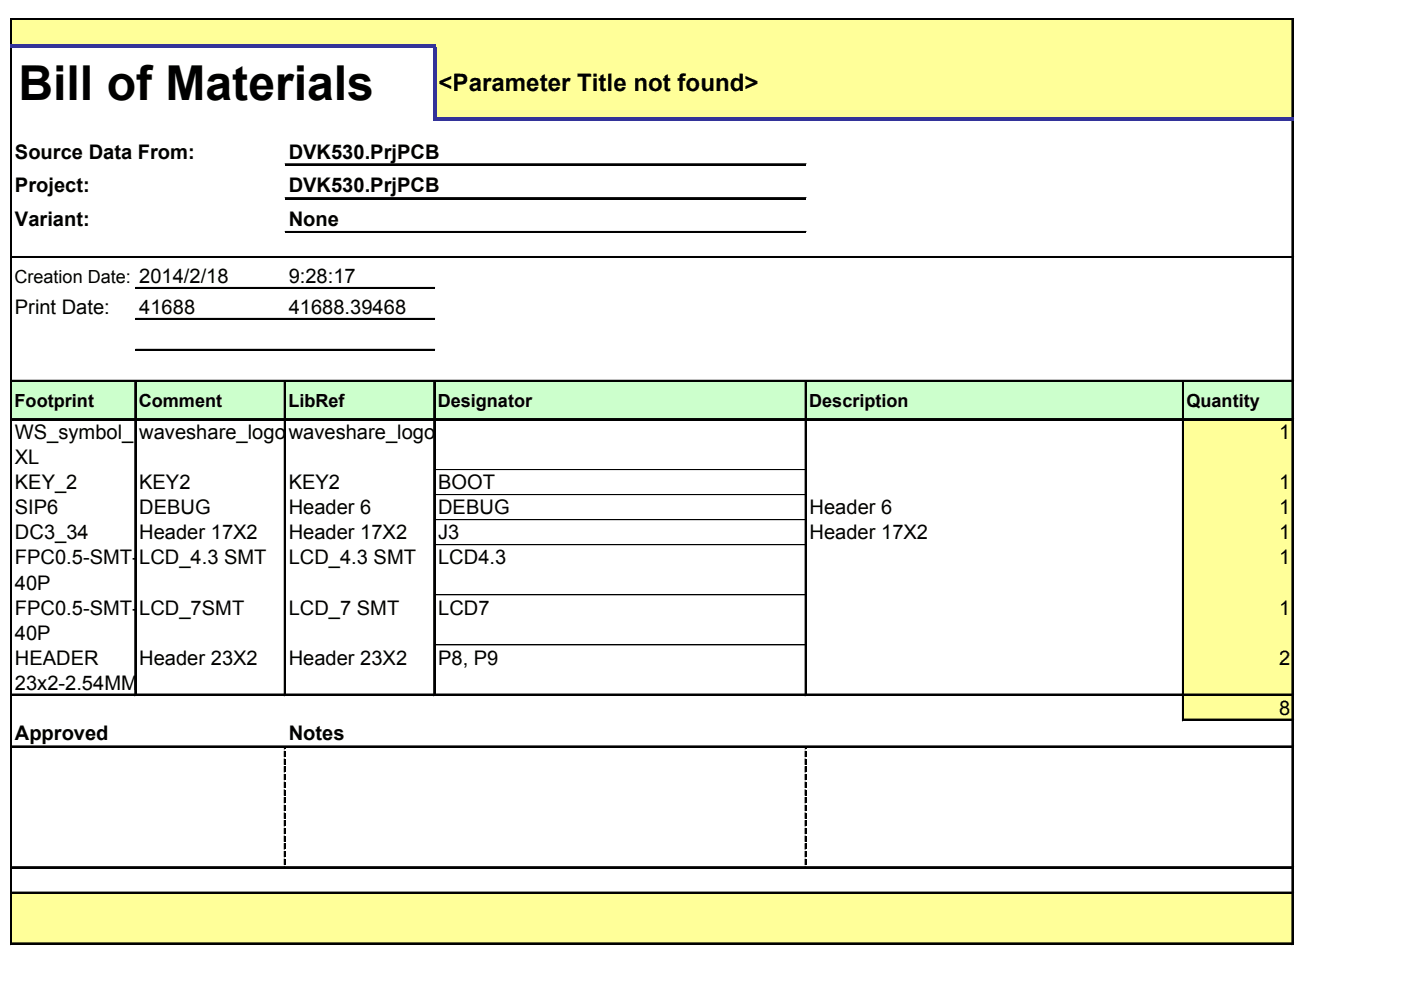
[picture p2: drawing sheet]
<svg xmlns="http://www.w3.org/2000/svg" width="297mm" height="210mm" viewBox="0 0 297 210" stroke-linecap="round" stroke-linejoin="round" font-family="sans-serif">
<defs><g id="words">
<text font-size="10.2" x="3.9" y="21.1">Bill of Materials</text>
<text font-size="5.1" x="93" y="19.3">&lt;Parameter Title not found&gt;</text>
<g font-size="4.3">
<text x="3.2" y="33.6">Source Data From:</text>
<text x="61.2" y="33.6">DVK530.PrjPCB</text>
<text x="3.2" y="40.8">Project:</text>
<text x="61.2" y="40.8">DVK530.PrjPCB</text>
<text x="3.2" y="48">Variant:</text>
<text x="61.2" y="48">None</text>
<text x="61.2" y="59.9">9:28:17</text>
<text x="3.2" y="66.5">Print Date:</text>
<text x="29.5" y="66.5">41688</text>
<text x="61.2" y="66.5">41688.39468</text>
<text x="3.2" y="93.1">WS_symbol_</text>
<text x="29.5" y="93.1">waveshare_logo</text>
<text x="61.2" y="93.1">waveshare_logo</text>
<text x="271.2" y="93.1">1</text>
<text x="3.2" y="98.4">XL</text>
<text x="3.2" y="103.8">KEY_2</text>
<text x="29.5" y="103.8">KEY2</text>
<text x="61.2" y="103.8">KEY2</text>
<text x="92.9" y="103.8">BOOT</text>
<text x="271.2" y="103.8">1</text>
<text x="3.2" y="109.1">SIP6</text>
<text x="29.5" y="109.1">DEBUG</text>
<text x="61.2" y="109.1">Header 6</text>
<text x="92.9" y="109.1">DEBUG</text>
<text x="171.6" y="109.1">Header 6</text>
<text x="271.2" y="109.1">1</text>
<text x="3.2" y="114.4">DC3_34</text>
<text x="3.2" y="119.7">FPC0.5-SMT-</text>
<text x="29.5" y="114.4">Header 17X2</text>
<text x="29.5" y="119.7">LCD_4.3 SMT</text>
<text x="61.2" y="114.4">Header 17X2</text>
<text x="61.2" y="119.7">LCD_4.3 SMT</text>
<text x="92.9" y="114.4">J3</text>
<text x="92.9" y="119.7">LCD4.3</text>
<text x="171.6" y="114.4">Header 17X2</text>
<text x="271.2" y="114.4">1</text>
<text x="271.2" y="119.7">1</text>
<text x="3.2" y="125">40P</text>
<text x="3.2" y="130.3">FPC0.5-SMT-</text>
<text x="29.5" y="130.3">LCD_7SMT</text>
<text x="61.2" y="130.3">LCD_7 SMT</text>
<text x="92.9" y="130.3">LCD7</text>
<text x="271.2" y="130.3">1</text>
<text x="3.2" y="135.6">40P</text>
<text x="3.2" y="140.9">HEADER</text>
<text x="29.5" y="140.9">Header 23X2</text>
<text x="61.2" y="140.9">Header 23X2</text>
<text x="92.9" y="140.9">P8, P9</text>
<text x="271.2" y="140.9">2</text>
<text x="3.2" y="146.2">23x2-2.54MM</text>
<text x="271.2" y="151.5">8</text>
<text x="3.2" y="156.9">Approved</text>
<text x="61.2" y="156.9">Notes</text>
</g>
<g font-size="3.8">
<text x="3.1" y="59.9">Creation Date: 2014/2/18</text>
<text x="3.1" y="86.2">Footprint</text>
<text x="29.4" y="86.2">Comment</text>
<text x="61.1" y="86.2">LibRef</text>
<text x="92.8" y="86.2">Designator</text>
<text x="171.6" y="86.2">Description</text>
<text x="251.6" y="86.2">Quantity</text>
</g>
</g></defs>
<g fill="#ff9">
<path d="M2.5 4.2h271.6v5.5h-271.6z"/>
<path d="M92.1 9.7h182v15.6h-182z"/>
</g>
<path d="M2.5 80.8h271.6v8.2h-271.6z" fill="#cfc"/>
<g fill="#ff9">
<path d="M250.9 88.9h23.2v10.7h-23.2z"/>
<path d="M250.9 99.6h23.2v5.3h-23.2z"/>
<path d="M250.9 104.9h23.2v5.3h-23.2z"/>
<path d="M250.9 110.2h23.2v5.3h-23.2z"/>
<path d="M250.9 115.5h23.2v10.6h-23.2z"/>
<path d="M250.9 126.1h23.2v10.7h-23.2z"/>
<path d="M250.9 136.7h23.2v10.7h-23.2z"/>
<path d="M250.9 147.4h23.2v5.3h-23.2z"/>
<path d="M2.5 189.3h271.6v10.8h-271.6z"/>
</g>
<path d="M2.2 3.8v5.4M273.9 4.2v20.6" fill="none" stroke="#000" stroke-width=".21"/>
<path d="M2.4 3.8v5.4M274.1 4.2v20.6" fill="none" stroke="#000" stroke-width=".38"/>
<path d="M91.8 10.1h.7v15.6h-.7z" fill="#339"/>
<g fill="none" stroke="#000" stroke-width=".21">
<path d="M2.2 10.1v190.2M2.6 3.8h271.7M273.9 25.7v174.6M28.6 81v66.6M60.3 81v66.6M91.9 81v66.6M170.7 81v66.6M250.7 81v71.9M60.3 158.8h.1M60.3 159.2v1.3M170.7 158.8h.1M170.7 159.2v1.3"/>
<path d="M60.3 160.9v1.2M60.3 162.5v1.2M60.3 164.1v1.3M60.3 165.8v1.2M60.3 167.4v1.2M60.3 169v1.3M60.3 170.7v1.2M60.3 172.3v1.2M60.3 174v1.2M60.3 175.6v1.2M60.3 177.2v1.2M60.3 178.9v1.2"/>
<path d="M170.7 160.9v1.2M170.7 162.5v1.2M170.7 164.1v1.3M170.7 165.8v1.2M170.7 167.4v1.2M170.7 169v1.3M170.7 170.7v1.2M170.7 172.3v1.2M170.7 174v1.2M170.7 175.6v1.2M170.7 177.2v1.2M170.7 178.9v1.2"/>
<path d="M60.3 180.5v1.2M60.3 182.1v1.2M60.3 183.8v.2M170.7 180.5v1.2M170.7 182.1v1.2M170.7 183.8v.2"/>
</g>
<path d="M2.4 10.1v190.2M274.1 25.7v174.6M28.8 81v66.6M60.4 81v66.6M92.1 81v66.6M170.9 81v66.6M250.9 81v71.9" fill="none" stroke="#000" stroke-width=".38"/>
<g fill="#000">
<path d="M60.3 158.8h.3zM60.3 159.2h.3v1.3h-.3zM170.7 158.8h.4zM170.7 159.2h.4v1.3h-.4zM60.3 160.9h.3v1.2h-.3zM60.3 162.5h.3v1.2h-.3zM60.3 164.1h.3v1.3h-.3zM60.3 165.8h.3v1.2h-.3zM60.3 167.4h.3v1.2h-.3zM60.3 169h.3v1.3h-.3zM60.3 170.7h.3v1.2h-.3zM60.3 172.3h.3v1.2h-.3z"/>
<path d="M60.3 174h.3v1.2h-.3zM60.3 175.6h.3v1.2h-.3zM60.3 177.2h.3v1.2h-.3zM60.3 178.9h.3v1.2h-.3zM170.7 160.9h.4v1.2h-.4zM170.7 162.5h.4v1.2h-.4zM170.7 164.1h.4v1.3h-.4zM170.7 165.8h.4v1.2h-.4zM170.7 167.4h.4v1.2h-.4zM170.7 169h.4v1.3h-.4zM170.7 170.7h.4v1.2h-.4zM170.7 172.3h.4v1.2h-.4z"/>
<path d="M170.7 174h.4v1.2h-.4zM170.7 175.6h.4v1.2h-.4zM170.7 177.2h.4v1.2h-.4zM170.7 178.9h.4v1.2h-.4zM60.3 180.5h.3v1.2h-.3zM60.3 182.1h.3v1.2h-.3zM60.3 183.8h.3v.2h-.3zM170.7 180.5h.4v1.2h-.4zM170.7 182.1h.4v1.2h-.4zM170.7 183.8h.4v.2h-.4z"/>
</g>
<path d="M2.6 4h271.7" fill="none" stroke="#000" stroke-width=".41"/>
<g fill="#339">
<path d="M2.2 9.2h90.3v.9h-90.3z"/>
<path d="M92.5 24.8h181.8v.9h-181.8z"/>
</g>
<g fill="none" stroke="#000" stroke-width=".21">
<path d="M60.4 34.7h110.5M2.6 54.4h271.7M60.4 41.9h110.5M60.4 49.1h110.5M28.8 60.9h63.4M28.8 67.5h63.4M28.8 74.1h63.4M2.6 80.6h271.7M2.6 88.7h271.7M92.3 99.6h78.4M92.3 104.9h78.4M92.3 110.2h78.4"/>
<path d="M92.3 115.5h78.4M92.3 126.1h78.4M92.3 136.7h78.4M2.6 147.1h271.7M2.6 158.1h271.7M251.1 152.5h23.2M2.6 183.8h271.7M2.6 189.1h271.7M2.6 199.9h271.7"/>
</g>
<g fill="none" stroke="#000" stroke-width=".41">
<path d="M60.4 34.9h110.5M2.6 54.6h271.7M60.4 42.1h110.5M60.4 49.3h110.5M28.8 61.1h63.4M28.8 67.7h63.4M28.8 74.3h63.4M2.6 80.8h271.7M2.6 88.9h271.7M2.6 147.4h271.7M2.6 158.4h271.7M251.1 152.7h23.2"/>
<path d="M2.6 184h271.7M2.6 189.3h271.7M2.6 200.1h271.7"/>
</g>
<use href="#words"/>
</svg>
